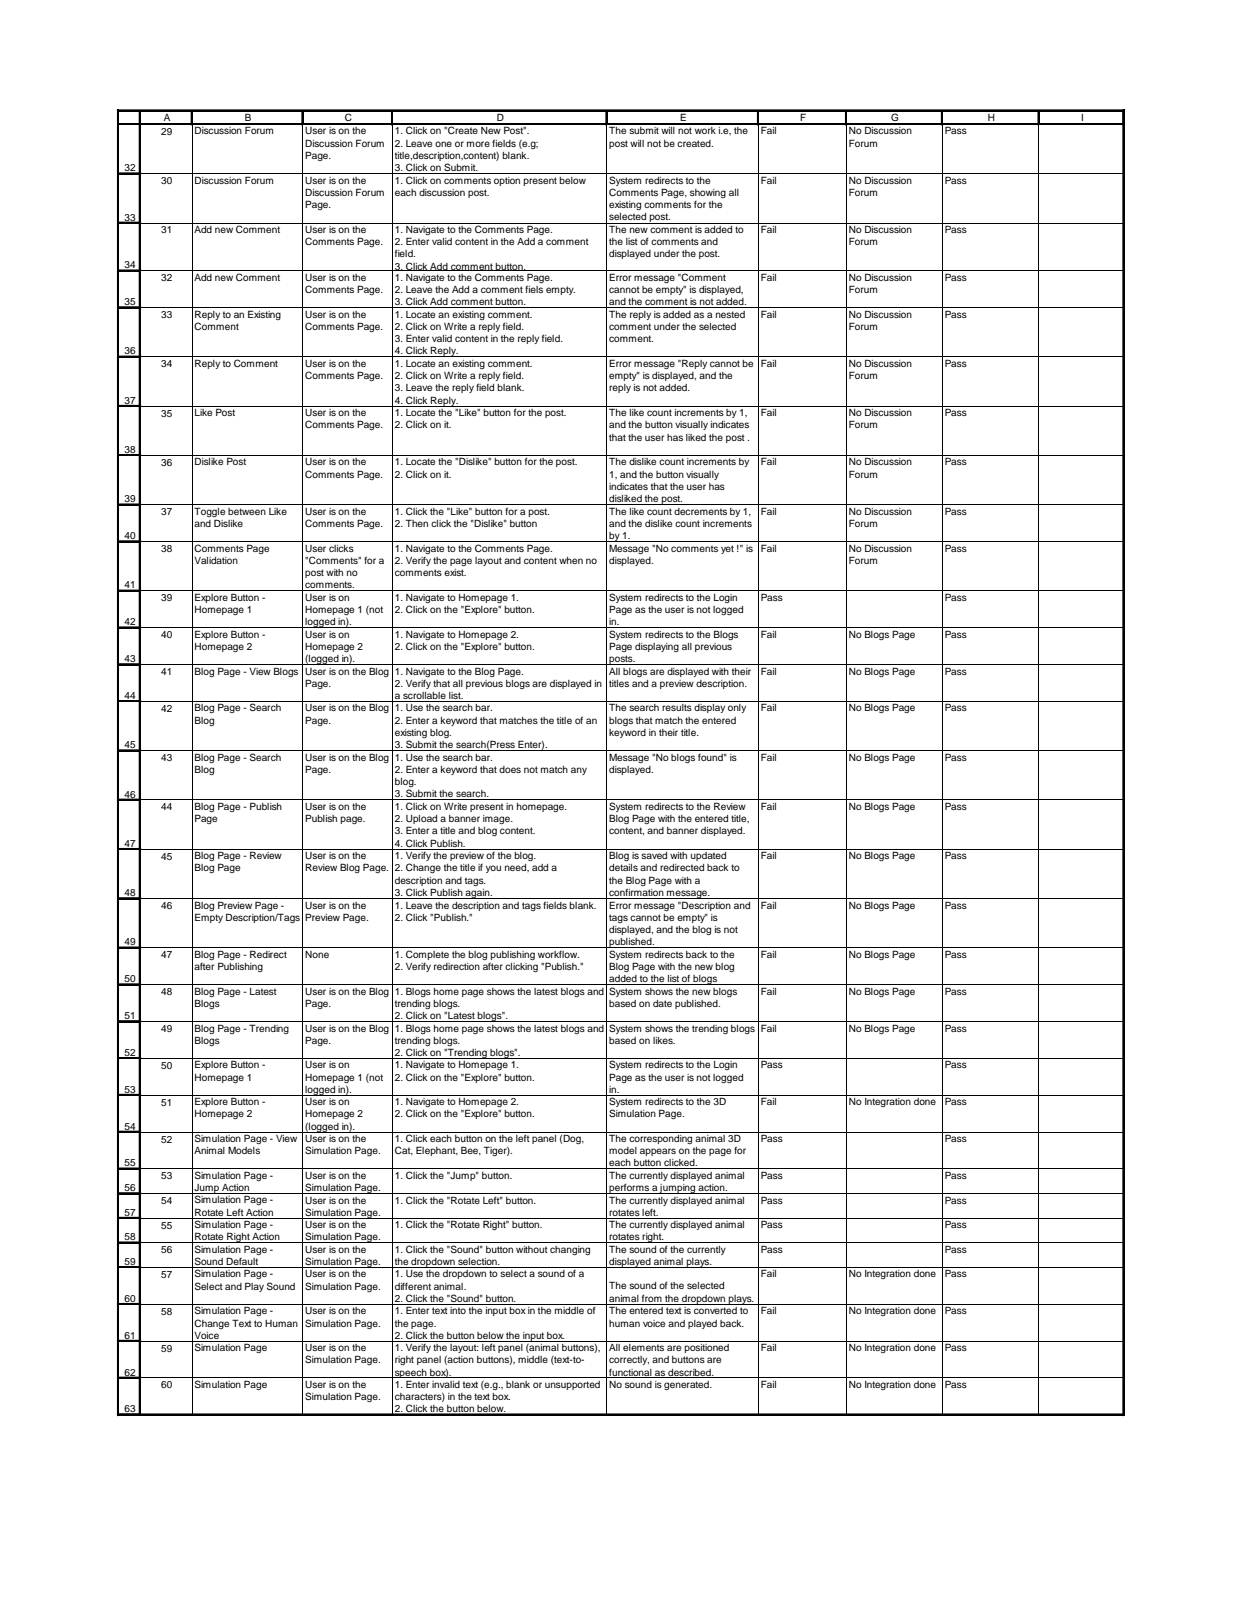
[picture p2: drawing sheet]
<svg xmlns="http://www.w3.org/2000/svg" width="216mm" height="279mm" viewBox="0 0 216 279" stroke-linecap="round" stroke-linejoin="round" font-family="sans-serif">
<defs><g id="words">
<g font-size="1.7">
<text x="28" y="23.4">29</text>
<text x="28.4" y="21">A</text>
<text x="33.7" y="23.3">Discussion Forum</text>
<text x="42.5" y="21">B</text>
<text x="53" y="23.3">User is on the</text>
<text x="59.8" y="21">C</text>
<text x="68.5" y="23.3">1. Click on &quot;Create New Post&quot;.</text>
<text x="86.2" y="21">D</text>
<text x="105.7" y="23.3">The submit will not work i.e, the</text>
<text x="118.1" y="21">E</text>
<text x="132" y="23.3">Fail</text>
<text x="138.9" y="21">F</text>
<text x="147.3" y="23.3">No Discussion</text>
<text x="154.7" y="21">G</text>
<text x="163.9" y="23.3">Pass</text>
<text x="171.4" y="21">H</text>
<text x="187.6" y="21">I</text>
<text x="21.6" y="29.7">32</text>
<text x="53" y="25.4">Discussion Forum</text>
<text x="53" y="27.6">Page.</text>
<text x="68.5" y="25.4">2. Leave one or more fields (e.g;</text>
<text x="68.5" y="27.6">title,description,content) blank.</text>
<text x="68.5" y="29.7">3. Click on Submit.</text>
<text x="105.7" y="25.4">post will not be created.</text>
<text x="147.3" y="25.4">Forum</text>
<text x="28" y="32">30</text>
<text x="33.7" y="31.9">Discussion Forum</text>
<text x="53" y="31.9">User is on the</text>
<text x="53" y="34">Discussion Forum</text>
<text x="68.5" y="31.9">1. Click on comments option present below</text>
<text x="68.5" y="34">each discussion post.</text>
<text x="105.7" y="31.9">System redirects to the</text>
<text x="105.7" y="34">Comments Page, showing all</text>
<text x="132" y="31.9">Fail</text>
<text x="147.3" y="31.9">No Discussion</text>
<text x="147.3" y="34">Forum</text>
<text x="163.9" y="31.9">Pass</text>
<text x="21.6" y="38.3">33</text>
<text x="28" y="40.5">31</text>
<text x="33.7" y="40.4">Add new Comment</text>
<text x="53" y="36.1">Page.</text>
<text x="53" y="40.4">User is on the</text>
<text x="68.5" y="40.4">1. Navigate to the Comments Page.</text>
<text x="105.7" y="36.1">existing comments for the</text>
<text x="105.7" y="38.2">selected post.</text>
<text x="105.7" y="40.4">The new comment is added to</text>
<text x="132" y="40.4">Fail</text>
<text x="147.3" y="40.4">No Discussion</text>
<text x="163.9" y="40.4">Pass</text>
<text x="21.6" y="46.6">34</text>
<text x="53" y="42.6">Comments Page.</text>
<text x="68.5" y="42.6">2. Enter valid content in the Add a comment</text>
<text x="68.5" y="44.7">field.</text>
<text x="68.5" y="46.8">3. Click Add comment button.</text>
<text x="105.7" y="42.6">the list of comments and</text>
<text x="105.7" y="44.7">displayed under the post.</text>
<text x="147.3" y="42.6">Forum</text>
<text x="21.6" y="53">35</text>
<text x="28" y="48.8">32</text>
<text x="33.7" y="48.7">Add new Comment</text>
<text x="53" y="48.7">User is on the</text>
<text x="53" y="50.8">Comments Page.</text>
<text x="68.5" y="48.7">1. Navigate to the Comments Page.</text>
<text x="68.5" y="50.8">2. Leave the Add a comment fiels empty.</text>
<text x="68.5" y="53">3. Click Add comment button.</text>
<text x="105.7" y="48.7">Error message &quot;Comment</text>
<text x="105.7" y="50.8">cannot be empty&quot; is displayed,</text>
<text x="105.7" y="53">and the comment is not added.</text>
<text x="132" y="48.7">Fail</text>
<text x="147.3" y="48.7">No Discussion</text>
<text x="147.3" y="50.8">Forum</text>
<text x="163.9" y="48.7">Pass</text>
<text x="28" y="55.2">33</text>
<text x="33.7" y="55.1">Reply to an Existing</text>
<text x="33.7" y="57.2">Comment</text>
<text x="53" y="55.1">User is on the</text>
<text x="53" y="57.2">Comments Page.</text>
<text x="68.5" y="55.1">1. Locate an existing comment.</text>
<text x="68.5" y="57.2">2. Click on Write a reply field.</text>
<text x="68.5" y="59.4">3. Enter valid content in the reply field.</text>
<text x="105.7" y="55.1">The reply is added as a nested</text>
<text x="105.7" y="57.2">comment under the selected</text>
<text x="105.7" y="59.4">comment.</text>
<text x="132" y="55.1">Fail</text>
<text x="147.3" y="55.1">No Discussion</text>
<text x="147.3" y="57.2">Forum</text>
<text x="163.9" y="55.1">Pass</text>
<text x="21.6" y="61.5">36</text>
<text x="28" y="63.8">34</text>
<text x="33.7" y="63.7">Reply to Comment</text>
<text x="53" y="63.7">User is on the</text>
<text x="53" y="65.8">Comments Page.</text>
<text x="68.5" y="61.5">4. Click Reply.</text>
<text x="68.5" y="63.7">1. Locate an existing comment.</text>
<text x="68.5" y="65.8">2. Click on Write a reply field.</text>
<text x="105.7" y="63.7">Error message &quot;Reply cannot be</text>
<text x="105.7" y="65.8">empty&quot; is displayed, and the</text>
<text x="132" y="63.7">Fail</text>
<text x="147.3" y="63.7">No Discussion</text>
<text x="147.3" y="65.8">Forum</text>
<text x="163.9" y="63.7">Pass</text>
<text x="21.6" y="70.1">37</text>
<text x="68.5" y="67.9">3. Leave the reply field blank.</text>
<text x="68.5" y="70">4. Click Reply.</text>
<text x="105.7" y="67.9">reply is not added.</text>
<text x="28" y="72.3">35</text>
<text x="33.7" y="72.2">Like Post</text>
<text x="53" y="72.2">User is on the</text>
<text x="53" y="74.3">Comments Page.</text>
<text x="68.5" y="72.2">1. Locate the &quot;Like&quot; button for the post.</text>
<text x="68.5" y="74.3">2. Click on it.</text>
<text x="105.7" y="72.2">The like count increments by 1,</text>
<text x="105.7" y="74.3">and the button visually indicates</text>
<text x="105.7" y="76.5">that the user has liked the post .</text>
<text x="132" y="72.2">Fail</text>
<text x="147.3" y="72.2">No Discussion</text>
<text x="147.3" y="74.3">Forum</text>
<text x="163.9" y="72.2">Pass</text>
<text x="21.6" y="78.6">38</text>
<text x="28" y="80.9">36</text>
<text x="33.7" y="80.8">Dislike Post</text>
<text x="53" y="80.8">User is on the</text>
<text x="53" y="82.9">Comments Page.</text>
<text x="68.5" y="80.8">1. Locate the &quot;Dislike&quot; button for the post.</text>
<text x="68.5" y="82.9">2. Click on it.</text>
<text x="105.7" y="80.8">The dislike count increments by</text>
<text x="105.7" y="82.9">1, and the button visually</text>
<text x="132" y="80.8">Fail</text>
<text x="147.3" y="80.8">No Discussion</text>
<text x="147.3" y="82.9">Forum</text>
<text x="163.9" y="80.8">Pass</text>
<text x="21.6" y="87.2">39</text>
<text x="28" y="89.4">37</text>
<text x="33.7" y="89.3">Toggle between Like</text>
<text x="53" y="89.3">User is on the</text>
<text x="68.5" y="89.3">1. Click the &quot;Like&quot; button for a post.</text>
<text x="105.7" y="85">indicates that the user has</text>
<text x="105.7" y="87.1">disliked the post.</text>
<text x="105.7" y="89.3">The like count decrements by 1,</text>
<text x="132" y="89.3">Fail</text>
<text x="147.3" y="89.3">No Discussion</text>
<text x="163.9" y="89.3">Pass</text>
<text x="21.6" y="93.6">40</text>
<text x="28" y="95.8">38</text>
<text x="33.7" y="91.5">and Dislike</text>
<text x="33.7" y="95.7">Comments Page</text>
<text x="53" y="91.5">Comments Page.</text>
<text x="53" y="95.7">User clicks</text>
<text x="68.5" y="91.5">2. Then click the &quot;Dislike&quot; button</text>
<text x="68.5" y="95.7">1. Navigate to the Comments Page.</text>
<text x="105.7" y="91.5">and the dislike count increments</text>
<text x="105.7" y="93.6">by 1.</text>
<text x="105.7" y="95.7">Message &quot;No comments yet !&quot; is</text>
<text x="132" y="95.7">Fail</text>
<text x="147.3" y="91.5">Forum</text>
<text x="147.3" y="95.7">No Discussion</text>
<text x="163.9" y="95.7">Pass</text>
<text x="33.7" y="97.8">Validation</text>
<text x="53" y="97.8">&quot;Comments&quot; for a</text>
<text x="53" y="100">post with no</text>
<text x="68.5" y="97.8">2. Verify the page layout and content when no</text>
<text x="68.5" y="100">comments exist.</text>
<text x="105.7" y="97.8">displayed.</text>
<text x="147.3" y="97.8">Forum</text>
<text x="21.6" y="102.1">41</text>
<text x="28" y="104.4">39</text>
<text x="33.7" y="104.3">Explore Button -</text>
<text x="33.7" y="106.4">Homepage 1</text>
<text x="53" y="102.1">comments.</text>
<text x="53" y="104.3">User is on</text>
<text x="53" y="106.4">Homepage 1 (not</text>
<text x="68.5" y="104.3">1. Navigate to Homepage 1.</text>
<text x="68.5" y="106.4">2. Click on the &quot;Explore&quot; button.</text>
<text x="105.7" y="104.3">System redirects to the Login</text>
<text x="105.7" y="106.4">Page as the user is not logged</text>
<text x="132" y="104.3">Pass</text>
<text x="163.9" y="104.3">Pass</text>
<text x="21.6" y="108.5">42</text>
<text x="28" y="110.8">40</text>
<text x="33.7" y="110.7">Explore Button -</text>
<text x="33.7" y="112.8">Homepage 2</text>
<text x="53" y="108.5">logged in).</text>
<text x="53" y="110.7">User is on</text>
<text x="53" y="112.8">Homepage 2</text>
<text x="68.5" y="110.7">1. Navigate to Homepage 2.</text>
<text x="68.5" y="112.8">2. Click on the &quot;Explore&quot; button.</text>
<text x="105.7" y="108.5">in.</text>
<text x="105.7" y="110.7">System redirects to the Blogs</text>
<text x="105.7" y="112.8">Page displaying all previous</text>
<text x="132" y="110.7">Fail</text>
<text x="147.3" y="110.7">No Blogs Page</text>
<text x="163.9" y="110.7">Pass</text>
<text x="21.6" y="114.9">43</text>
<text x="28" y="117.2">41</text>
<text x="33.7" y="117.1">Blog Page - View Blogs</text>
<text x="53" y="114.9">(logged in).</text>
<text x="53" y="117.1">User is on the Blog</text>
<text x="53" y="119.2">Page.</text>
<text x="68.5" y="117.1">1. Navigate to the Blog Page.</text>
<text x="68.5" y="119.2">2. Verify that all previous blogs are displayed in</text>
<text x="105.7" y="114.9">posts.</text>
<text x="105.7" y="117.1">All blogs are displayed with their</text>
<text x="105.7" y="119.2">titles and a preview description.</text>
<text x="132" y="117.1">Fail</text>
<text x="147.3" y="117.1">No Blogs Page</text>
<text x="163.9" y="117.1">Pass</text>
<text x="21.6" y="121.3">44</text>
<text x="28" y="123.5">42</text>
<text x="33.7" y="123.5">Blog Page - Search</text>
<text x="33.7" y="125.6">Blog</text>
<text x="53" y="123.5">User is on the Blog</text>
<text x="53" y="125.6">Page.</text>
<text x="68.5" y="121.3">a scrollable list.</text>
<text x="68.5" y="123.5">1. Use the search bar.</text>
<text x="68.5" y="125.6">2. Enter a keyword that matches the title of an</text>
<text x="105.7" y="123.5">The search results display only</text>
<text x="105.7" y="125.6">blogs that match the entered</text>
<text x="132" y="123.5">Fail</text>
<text x="147.3" y="123.5">No Blogs Page</text>
<text x="163.9" y="123.5">Pass</text>
<text x="21.6" y="129.9">45</text>
<text x="68.5" y="127.7">existing blog.</text>
<text x="68.5" y="129.8">3. Submit the search(Press Enter).</text>
<text x="105.7" y="127.7">keyword in their title.</text>
<text x="28" y="132.1">43</text>
<text x="33.7" y="132">Blog Page - Search</text>
<text x="33.7" y="134.1">Blog</text>
<text x="53" y="132">User is on the Blog</text>
<text x="53" y="134.1">Page.</text>
<text x="68.5" y="132">1. Use the search bar.</text>
<text x="68.5" y="134.1">2. Enter a keyword that does not match any</text>
<text x="68.5" y="136.2">blog.</text>
<text x="105.7" y="132">Message &quot;No blogs found&quot; is</text>
<text x="105.7" y="134.1">displayed.</text>
<text x="132" y="132">Fail</text>
<text x="147.3" y="132">No Blogs Page</text>
<text x="163.9" y="132">Pass</text>
<text x="21.6" y="138.4">46</text>
<text x="28" y="140.6">44</text>
<text x="33.7" y="140.6">Blog Page - Publish</text>
<text x="33.7" y="142.7">Page</text>
<text x="53" y="140.6">User is on the</text>
<text x="53" y="142.7">Publish page.</text>
<text x="68.5" y="138.4">3. Submit the search.</text>
<text x="68.5" y="140.6">1. Click on Write present in homepage.</text>
<text x="68.5" y="142.7">2. Upload a banner image.</text>
<text x="105.7" y="140.6">System redirects to the Review</text>
<text x="105.7" y="142.7">Blog Page with the entered title,</text>
<text x="132" y="140.6">Fail</text>
<text x="147.3" y="140.6">No Blogs Page</text>
<text x="163.9" y="140.6">Pass</text>
<text x="21.6" y="147">47</text>
<text x="28" y="149.2">45</text>
<text x="33.7" y="149.1">Blog Page - Review</text>
<text x="53" y="149.1">User is on the</text>
<text x="68.5" y="144.8">3. Enter a title and blog content.</text>
<text x="68.5" y="146.9">4. Click Publish.</text>
<text x="68.5" y="149.1">1. Verify the preview of the blog.</text>
<text x="105.7" y="144.8">content, and banner displayed.</text>
<text x="105.7" y="149.1">Blog is saved with updated</text>
<text x="132" y="149.1">Fail</text>
<text x="147.3" y="149.1">No Blogs Page</text>
<text x="163.9" y="149.1">Pass</text>
<text x="21.6" y="155.5">48</text>
<text x="33.7" y="151.2">Blog Page</text>
<text x="53" y="151.2">Review Blog Page.</text>
<text x="68.5" y="151.2">2. Change the title if you need, add a</text>
<text x="68.5" y="153.4">description and tags.</text>
<text x="68.5" y="155.5">3. Click Publish again.</text>
<text x="105.7" y="151.2">details and redirected back to</text>
<text x="105.7" y="153.4">the Blog Page with a</text>
<text x="105.7" y="155.5">confirmation message.</text>
<text x="28" y="157.8">46</text>
<text x="33.7" y="157.7">Blog Preview Page -</text>
<text x="33.7" y="159.8">Empty Description/Tags</text>
<text x="53" y="157.7">User is on the</text>
<text x="53" y="159.8">Preview Page.</text>
<text x="68.5" y="157.7">1. Leave the description and tags fields blank.</text>
<text x="68.5" y="159.8">2. Click &quot;Publish.&quot;</text>
<text x="105.7" y="157.7">Error message &quot;Description and</text>
<text x="105.7" y="159.8">tags cannot be empty&quot; is</text>
<text x="105.7" y="161.9">displayed, and the blog is not</text>
<text x="132" y="157.7">Fail</text>
<text x="147.3" y="157.7">No Blogs Page</text>
<text x="163.9" y="157.7">Pass</text>
<text x="21.6" y="164.1">49</text>
<text x="28" y="166.3">47</text>
<text x="33.7" y="166.2">Blog Page - Redirect</text>
<text x="53" y="166.2">None</text>
<text x="68.5" y="166.2">1. Complete the blog publishing workflow.</text>
<text x="105.7" y="164">published.</text>
<text x="105.7" y="166.2">System redirects back to the</text>
<text x="132" y="166.2">Fail</text>
<text x="147.3" y="166.2">No Blogs Page</text>
<text x="163.9" y="166.2">Pass</text>
<text x="21.6" y="170.5">50</text>
<text x="28" y="172.7">48</text>
<text x="33.7" y="168.3">after Publishing</text>
<text x="33.7" y="172.6">Blog Page - Latest</text>
<text x="53" y="172.6">User is on the Blog</text>
<text x="68.5" y="168.3">2. Verify redirection after clicking &quot;Publish.&quot;</text>
<text x="68.5" y="172.6">1. Blogs home page shows the latest blogs and</text>
<text x="105.7" y="168.3">Blog Page with the new blog</text>
<text x="105.7" y="170.5">added to the list of blogs</text>
<text x="105.7" y="172.6">System shows the new blogs</text>
<text x="132" y="172.6">Fail</text>
<text x="147.3" y="172.6">No Blogs Page</text>
<text x="163.9" y="172.6">Pass</text>
<text x="21.6" y="176.9">51</text>
<text x="28" y="179.1">49</text>
<text x="33.7" y="174.7">Blogs</text>
<text x="33.7" y="179">Blog Page - Trending</text>
<text x="53" y="174.7">Page.</text>
<text x="53" y="179">User is on the Blog</text>
<text x="68.5" y="174.7">trending blogs.</text>
<text x="68.5" y="176.9">2. Click on &quot;Latest blogs&quot;.</text>
<text x="68.5" y="179">1. Blogs home page shows the latest blogs and</text>
<text x="105.7" y="174.7">based on date published.</text>
<text x="105.7" y="179">System shows the trending blogs</text>
<text x="132" y="179">Fail</text>
<text x="147.3" y="179">No Blogs Page</text>
<text x="163.9" y="179">Pass</text>
<text x="21.6" y="183.2">52</text>
<text x="28" y="185.5">50</text>
<text x="33.7" y="181.1">Blogs</text>
<text x="33.7" y="185.4">Explore Button -</text>
<text x="53" y="181.1">Page.</text>
<text x="53" y="185.4">User is on</text>
<text x="68.5" y="181.1">trending blogs.</text>
<text x="68.5" y="183.2">2. Click on &quot;Trending blogs&quot;.</text>
<text x="68.5" y="185.4">1. Navigate to Homepage 1.</text>
<text x="105.7" y="181.1">based on likes.</text>
<text x="105.7" y="185.4">System redirects to the Login</text>
<text x="132" y="185.4">Pass</text>
<text x="163.9" y="185.4">Pass</text>
<text x="21.6" y="189.6">53</text>
<text x="28" y="191.9">51</text>
<text x="33.7" y="187.5">Homepage 1</text>
<text x="33.7" y="191.8">Explore Button -</text>
<text x="53" y="187.5">Homepage 1 (not</text>
<text x="53" y="189.6">logged in).</text>
<text x="53" y="191.8">User is on</text>
<text x="68.5" y="187.5">2. Click on the &quot;Explore&quot; button.</text>
<text x="68.5" y="191.8">1. Navigate to Homepage 2.</text>
<text x="105.7" y="187.5">Page as the user is not logged</text>
<text x="105.7" y="189.6">in.</text>
<text x="105.7" y="191.8">System redirects to the 3D</text>
<text x="132" y="191.8">Fail</text>
<text x="147.3" y="191.8">No Integration done</text>
<text x="163.9" y="191.8">Pass</text>
<text x="21.6" y="196">54</text>
<text x="33.7" y="193.9">Homepage 2</text>
<text x="53" y="193.9">Homepage 2</text>
<text x="53" y="196">(logged in).</text>
<text x="68.5" y="193.9">2. Click on the &quot;Explore&quot; button.</text>
<text x="105.7" y="193.9">Simulation Page.</text>
<text x="21.6" y="202.4">55</text>
<text x="28" y="198.3">52</text>
<text x="33.7" y="198.2">Simulation Page - View</text>
<text x="33.7" y="200.3">Animal Models</text>
<text x="53" y="198.2">User is on the</text>
<text x="53" y="200.3">Simulation Page.</text>
<text x="68.5" y="198.2">1. Click each button on the left panel (Dog,</text>
<text x="68.5" y="200.3">Cat, Elephant, Bee, Tiger).</text>
<text x="105.7" y="198.2">The corresponding animal 3D</text>
<text x="105.7" y="200.3">model appears on the page for</text>
<text x="105.7" y="202.4">each button clicked.</text>
<text x="132" y="198.2">Pass</text>
<text x="163.9" y="198.2">Pass</text>
<text x="21.6" y="206.7">56</text>
<text x="28" y="204.7">53</text>
<text x="28" y="209">54</text>
<text x="33.7" y="204.6">Simulation Page -</text>
<text x="33.7" y="206.7">Jump Action</text>
<text x="33.7" y="208.8">Simulation Page -</text>
<text x="53" y="204.6">User is on the</text>
<text x="53" y="206.7">Simulation Page.</text>
<text x="53" y="208.9">User is on the</text>
<text x="68.5" y="204.6">1. Click the &quot;Jump&quot; button.</text>
<text x="68.5" y="208.9">1. Click the &quot;Rotate Left&quot; button.</text>
<text x="105.7" y="204.6">The currently displayed animal</text>
<text x="105.7" y="206.7">performs a jumping action.</text>
<text x="105.7" y="208.9">The currently displayed animal</text>
<text x="132" y="204.6">Pass</text>
<text x="132" y="208.9">Pass</text>
<text x="163.9" y="204.6">Pass</text>
<text x="163.9" y="208.9">Pass</text>
<text x="21.6" y="211">57</text>
<text x="21.6" y="215.3">58</text>
<text x="28" y="213.2">55</text>
<text x="33.7" y="210.9">Rotate Left Action</text>
<text x="33.7" y="213.1">Simulation Page -</text>
<text x="33.7" y="215.3">Rotate Right Action</text>
<text x="53" y="211">Simulation Page.</text>
<text x="53" y="213.1">User is on the</text>
<text x="53" y="215.3">Simulation Page.</text>
<text x="68.5" y="213.1">1. Click the &quot;Rotate Right&quot; button.</text>
<text x="105.7" y="211">rotates left.</text>
<text x="105.7" y="213.1">The currently displayed animal</text>
<text x="105.7" y="215.3">rotates right.</text>
<text x="132" y="213.1">Pass</text>
<text x="163.9" y="213.1">Pass</text>
<text x="21.6" y="219.5">59</text>
<text x="28" y="217.5">56</text>
<text x="28" y="221.8">57</text>
<text x="33.7" y="217.4">Simulation Page -</text>
<text x="33.7" y="219.5">Sound Default</text>
<text x="33.7" y="221.7">Simulation Page -</text>
<text x="53" y="217.4">User is on the</text>
<text x="53" y="219.5">Simulation Page.</text>
<text x="53" y="221.7">User is on the</text>
<text x="68.5" y="217.4">1. Click the &quot;Sound&quot; button without changing</text>
<text x="68.5" y="219.5">the dropdown selection.</text>
<text x="68.5" y="221.7">1. Use the dropdown to select a sound of a</text>
<text x="105.7" y="217.4">The sound of the currently</text>
<text x="105.7" y="219.5">displayed animal plays.</text>
<text x="132" y="217.4">Pass</text>
<text x="132" y="221.7">Fail</text>
<text x="147.3" y="221.7">No Integration done</text>
<text x="163.9" y="217.4">Pass</text>
<text x="163.9" y="221.7">Pass</text>
<text x="21.6" y="225.9">60</text>
<text x="33.7" y="223.8">Select and Play Sound</text>
<text x="53" y="223.8">Simulation Page.</text>
<text x="68.5" y="223.8">different animal.</text>
<text x="68.5" y="225.9">2. Click the &quot;Sound&quot; button.</text>
<text x="105.7" y="223.8">The sound of the selected</text>
<text x="105.7" y="225.9">animal from the dropdown plays.</text>
<text x="21.6" y="232.3">61</text>
<text x="28" y="228.2">58</text>
<text x="33.7" y="228.1">Simulation Page -</text>
<text x="33.7" y="230.2">Change Text to Human</text>
<text x="33.7" y="232.3">Voice</text>
<text x="53" y="228.1">User is on the</text>
<text x="53" y="230.2">Simulation Page.</text>
<text x="68.5" y="228.1">1. Enter text into the input box in the middle of</text>
<text x="68.5" y="230.2">the page.</text>
<text x="68.5" y="232.3">2. Click the button below the input box.</text>
<text x="105.7" y="228.1">The entered text is converted to</text>
<text x="105.7" y="230.2">human voice and played back.</text>
<text x="132" y="228.1">Fail</text>
<text x="147.3" y="228.1">No Integration done</text>
<text x="163.9" y="228.1">Pass</text>
<text x="21.6" y="238.7">62</text>
<text x="28" y="234.6">59</text>
<text x="33.7" y="234.5">Simulation Page</text>
<text x="53" y="234.5">User is on the</text>
<text x="53" y="236.6">Simulation Page.</text>
<text x="68.5" y="234.5">1. Verify the layout: left panel (animal buttons),</text>
<text x="68.5" y="236.6">right panel (action buttons), middle (text-to-</text>
<text x="68.5" y="238.7">speech box).</text>
<text x="105.7" y="234.5">All elements are positioned</text>
<text x="105.7" y="236.6">correctly, and buttons are</text>
<text x="105.7" y="238.7">functional as described.</text>
<text x="132" y="234.5">Fail</text>
<text x="147.3" y="234.5">No Integration done</text>
<text x="163.9" y="234.5">Pass</text>
<text x="21.6" y="245.1">63</text>
<text x="28" y="241">60</text>
<text x="33.7" y="240.9">Simulation Page</text>
<text x="53" y="240.9">User is on the</text>
<text x="53" y="243">Simulation Page.</text>
<text x="68.5" y="240.9">1. Enter invalid text (e.g., blank or unsupported</text>
<text x="68.5" y="243">characters) in the text box.</text>
<text x="68.5" y="245.1">2. Click the button below.</text>
<text x="105.7" y="240.9">No sound is generated.</text>
<text x="132" y="240.9">Fail</text>
<text x="147.3" y="240.9">No Integration done</text>
<text x="163.9" y="240.9">Pass</text>
</g>
</g></defs>
<g fill="none" stroke="#000" stroke-width=".17">
<path d="M24.2 19.4v226M33.2 19.4v2.3M52.4 19.4v2.3M67.9 19.4v2.3M105.2 19.4v2.3M131.4 19.4v2.3M146.7 19.4v2.3M163.4 19.4v2.3M180.1 19.4v2.3M194.9 19.1v226.6M195.2 19.1h-174.8v226.6M20.7 21.4h174.2"/>
<path d="M20.7 30h3.7M20.7 38.6h3.7M24.4 30.1h170.7M24.4 38.7h170.7M33.3 21.7v223.9M52.5 21.7v223.9M68.1 21.7v223.9M105.3 21.7v223.9M131.6 21.7v223.9M146.9 21.7v223.9M163.5 21.7v223.9M180.3 21.7v223.9"/>
<path d="M195 21.7v223.9M20.7 46.8h3.7M20.7 53.2h3.7M24.4 47h170.7M24.4 53.4h170.7M20.7 61.8h3.7M20.7 70.3h3.7M20.7 78.9h3.7M24.4 61.9h170.7M24.4 70.5h170.7M24.4 79h170.7M20.7 87.5h3.7"/>
<path d="M20.7 93.8h3.7M24.4 87.6h170.7M24.4 94h170.7M20.7 102.4h3.7M20.7 108.8h3.7M20.7 115.2h3.7M24.4 102.5h170.7M24.4 108.9h170.7M24.4 115.3h170.7M20.7 121.6h3.7M20.7 130.1h3.7M20.7 138.7h3.7"/>
<path d="M24.4 121.7h170.7M24.4 130.3h170.7M24.4 138.8h170.7M20.7 147.2h3.7M20.7 155.8h3.7M24.4 147.4h170.7M24.4 155.9h170.7M20.7 164.3h3.7M20.7 170.7h3.7M20.7 177.1h3.7M24.4 164.5h170.7M24.4 170.9h170.7"/>
<path d="M24.4 177.3h170.7M20.7 183.5h3.7M20.7 189.9h3.7M20.7 196.3h3.7M24.4 183.7h170.7M24.4 190.1h170.7M24.4 196.5h170.7M20.7 202.7h3.7M20.7 207h3.7M20.7 211.3h3.7M20.7 215.5h3.7M20.7 219.8h3.7"/>
<path d="M24.4 202.8h170.7M24.4 207.1h170.7M24.4 211.4h170.7M24.4 215.7h170.7M24.4 220h170.7M20.7 226.2h3.7M20.7 232.6h3.7M20.7 239h3.7M24.4 226.3h170.7M24.4 232.7h170.7M24.4 239.1h170.7M20.4 245.4h174.8"/>
<path d="M24.4 245.5h170.7"/>
</g>
<g fill="none" stroke="#000" stroke-width=".34">
<path d="M20.4 19.2h174.8M20.5 19v226.7M24.3 19.3v226.1M33.3 19.3v2.4M52.5 19.3v2.4M68.1 19.3v2.4M105.3 19.3v2.4M131.6 19.3v2.4M146.9 19.3v2.4M163.5 19.3v2.4M180.3 19.3v2.4M195 19v226.7"/>
<path d="M20.7 21.6h174.2M20.7 30.1h3.7M20.7 38.7h3.7M20.7 47h3.7M20.7 53.4h3.7M20.7 61.9h3.7M20.7 70.5h3.7M20.7 79h3.7M20.7 87.6h3.7M20.7 94h3.7M20.7 102.5h3.7M20.7 108.9h3.7"/>
<path d="M20.7 115.3h3.7M20.7 121.7h3.7M20.7 130.3h3.7M20.7 138.8h3.7M20.7 147.4h3.7M20.7 155.9h3.7M20.7 164.5h3.7M20.7 170.9h3.7M20.7 177.3h3.7M20.7 183.7h3.7M20.7 190.1h3.7M20.7 196.5h3.7"/>
<path d="M20.7 202.8h3.7M20.7 207.1h3.7M20.7 211.4h3.7M20.7 215.7h3.7M20.7 220h3.7M20.7 226.3h3.7M20.7 232.7h3.7M20.7 239.1h3.7M20.4 245.5h174.8"/>
</g>
<use href="#words"/>
</svg>
